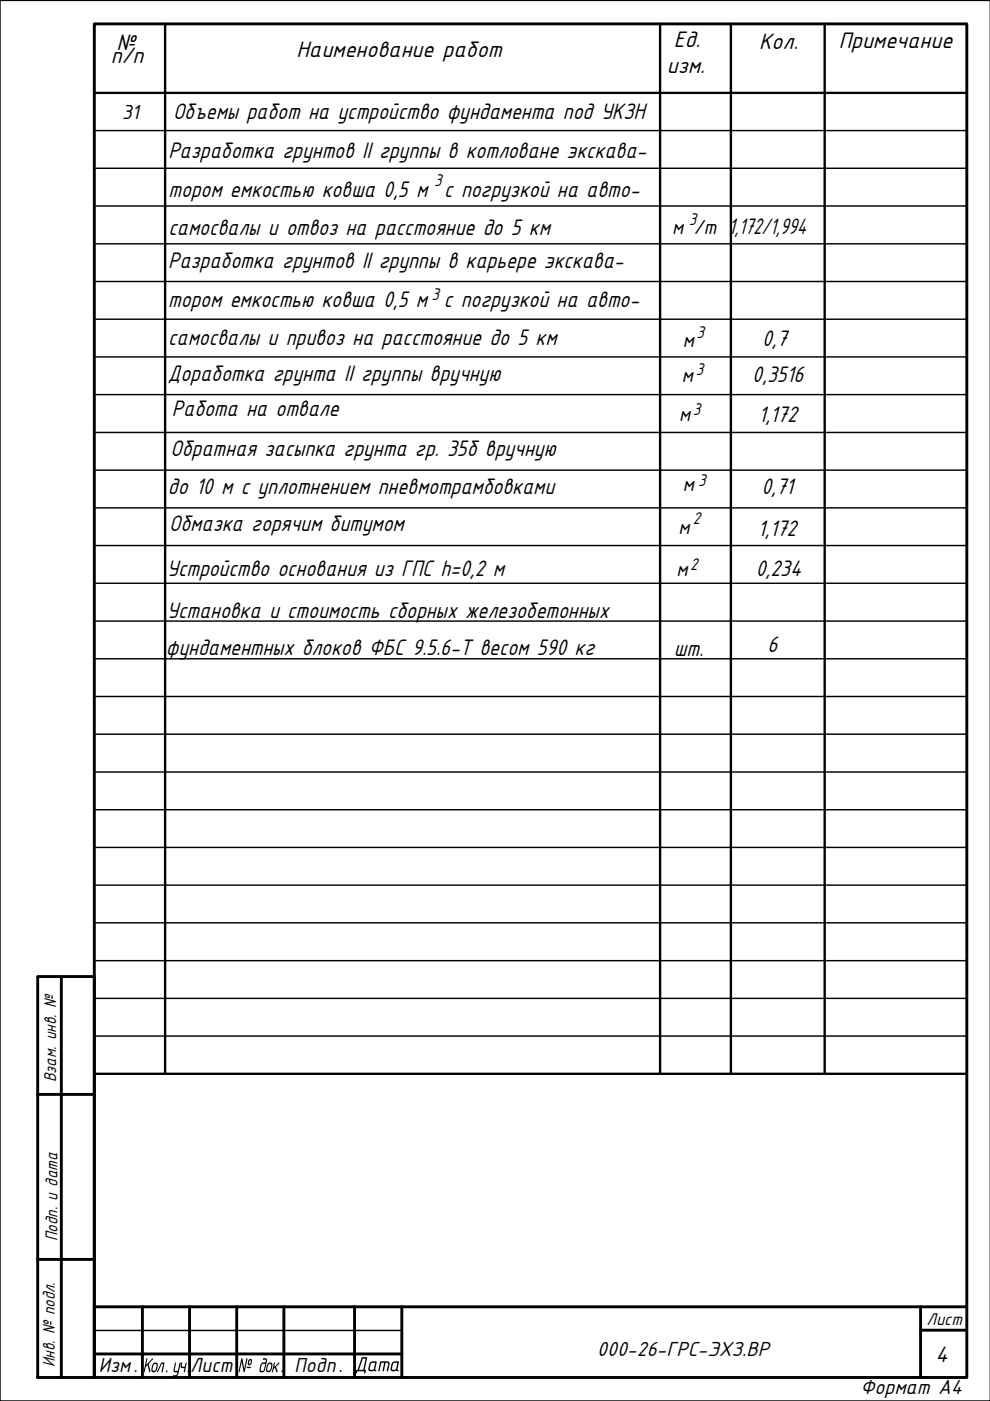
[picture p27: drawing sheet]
<svg xmlns="http://www.w3.org/2000/svg" width="210mm" height="297mm" viewBox="0 0 210 297" stroke-linecap="round" stroke-linejoin="round" font-family="sans-serif">
<defs><g id="words">
<g font-size="5.3">
<text x="24.7" y="10.6">№</text>
<text x="142.9" y="10">Ед.</text>
<text x="161" y="10.5">Кол.</text>
<text x="177.8" y="10.2">Примечание</text>
<text x="23.5" y="13.4">п/п</text>
<text x="62.9" y="12.1">Наименование работ</text>
<text x="141.4" y="15.4">изм.</text>
<text x="36.7" y="25.3">Объемы работ на устройство фундамента под УКЗН</text>
<text x="35.7" y="33.4">Разработка грунтов II группы в котловане экскава-</text>
<text x="35.7" y="41.7">тором емкостью ковша 0,5 м с погрузкой на авто-</text>
<text x="35.7" y="49.8">самосвалы и отвоз на расстояние до 5 км</text>
<text x="35.7" y="56.8">Разработка грунтов II группы в карьере экскава-</text>
<text x="35.7" y="65.1">тором емкостью ковша 0,5 м с погрузкой на авто-</text>
<text x="35.7" y="73.2">самосвалы и привоз на расстояние до 5 км</text>
<text x="161.6" y="73.3">0,7</text>
<text x="35.6" y="80.9">Доработка грунта II группы вручную</text>
<text x="159.5" y="80.9">0,3516</text>
<text x="36.5" y="88.3">Работа на отвале</text>
<text x="160.8" y="89.5">1,172</text>
<text x="36.2" y="96.6">Обратная засыпка грунта гр. 35б вручную</text>
<text x="35.6" y="104.8">до 10 м с уплотнением пневмотрамбовками</text>
<text x="161.4" y="104.8">0,71</text>
<text x="35.9" y="112.5">Обмазка горячим битумом</text>
<text x="160.7" y="113.6">1,172</text>
<text x="35.4" y="122.1">Устройство основания из ГПС h=0,2 м</text>
<text x="160.2" y="122.2">0,234</text>
<text x="35.4" y="130.9">Установка и стоимость сборных железобетонных</text>
<text x="35.2" y="139">фундаментных блоков ФБС 9.5.6-Т весом 590 кг</text>
<text x="142.9" y="139">шт.</text>
<text x="162.7" y="138.2">6</text>
<text x="198.4" y="288.8">4</text>
</g>
<g font-size="4.8">
<text x="25.9" y="25.2">31</text>
<text x="142.5" y="49.5">м /т 1,172/1,994</text>
<text x="144.7" y="73.6">м</text>
<text x="144.6" y="81">м</text>
<text x="144" y="89.3">м</text>
<text x="144.8" y="104.1">м</text>
<text x="143.8" y="113.3">м</text>
<text x="143.5" y="122.1">м</text>
<text x="126.6" y="287.5">000-26-ГРС-ЭХЗ.ВР</text>
<text x="20.9" y="291">Изм.</text>
<text x="30.2" y="291">Кол.уч.</text>
<text x="40.3" y="291">Лист</text>
<text x="50.3" y="291">№ док .</text>
<text x="62.5" y="291">Подп.</text>
<text x="75.1" y="290.7">Дата</text>
<text x="182.4" y="295.6">Формат А4</text>
</g>
<g font-size="4">
<text x="92" y="39.4">3</text>
<text x="146.1" y="47.7">3</text>
<text x="91.5" y="63.5">3</text>
<text x="147.6" y="71.7">3</text>
<text x="147.5" y="79.5">3</text>
<text x="146.9" y="88">3</text>
<text x="148" y="103">3</text>
<text x="146.9" y="111.2">2</text>
<text x="146.3" y="120.8">2</text>
<text x="11.9" y="229.4" transform="rotate(-90 11.9 229.4)">Взам. инв. №</text>
<text x="12.2" y="263.1" transform="rotate(-90 12.2 263.1)">Подп. и дата</text>
<text x="196.5" y="280.8">Лист</text>
<text x="11.6" y="289.9" transform="rotate(-90 11.6 289.9)">Инв. № подл.</text>
</g>
</g></defs>
<!-- layer: 0 -->
<path d="M35 5.1v222.6M140 5.1v222.6M155 5.1v222.6M174.9 5.1v222.6M20 227.7h185" fill="none" stroke="#000" stroke-width=".5"/>
<g fill="none" stroke="#000" stroke-width=".31">
<path d="M210 .1h-210v296.9h210M20 27.7h185M20 35.7h185M20 43.7h185M20 51.7h185M20 59.7h185M20 67.7h185M20 75.7h185M20 83.7h185M20 91.7h185M20 99.7h185M20 107.7h185"/>
<path d="M20 115.7h185M20 123.7h185M20 131.7h185M20 139.7h185M20 147.7h185M20 155.7h185M20 163.7h185M20 171.7h185M20 179.7h185M20 195.7h185M20 187.7h185M20 219.7h185"/>
<path d="M20 211.7h185M20 203.7h185M20 282.1h65.2"/>
</g>
<path d="M20 19.7h185" fill="none" stroke="#000" stroke-width=".5"/>
<g fill="none" stroke="#000" stroke-width=".61">
<path d="M20 5.1h185v287h-185zM8 207h12v85.1h-12zM13 207v85.1M8 232h12M8 267h12M30.2 277.1v15M40.2 277.1v15M50.2 277.1v15M60.2 277.1v15M75.2 277.1v15M85.2 277.1v15M195.2 277.1v15"/>
<path d="M205 277.1l-185-.1v15.1M20 287.1h65.2M195.2 282h9.5"/>
</g>
<use href="#words"/>
</svg>
